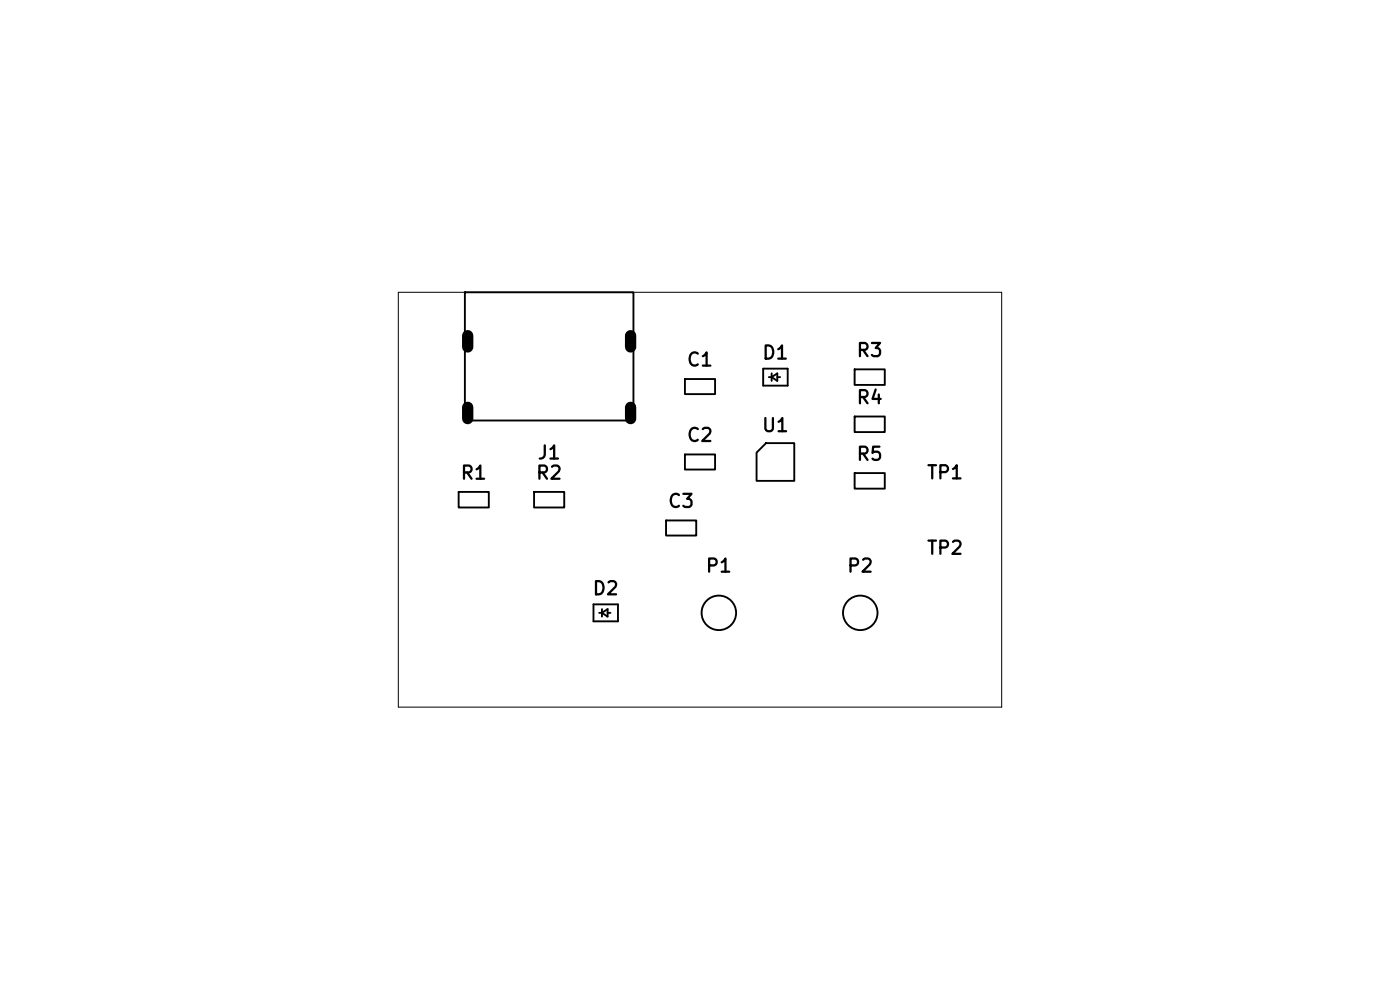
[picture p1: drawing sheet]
<svg xmlns="http://www.w3.org/2000/svg" width="297mm" height="210mm" viewBox="0 0 297 210" stroke-linecap="round" stroke-linejoin="round" font-family="sans-serif">
<defs><g id="words">
<g font-size="2.8">
<text x="161.5" y="76.9">D1</text>
<text x="181.5" y="76.4">R3</text>
<text x="145.5" y="78.4">C1</text>
<text x="181.5" y="86.4">R4</text>
<text x="145.5" y="94.4">C2</text>
<text x="161.4" y="92.3">U1</text>
<text x="113.8" y="98.1">J1</text>
<text x="181.5" y="98.4">R5</text>
<text x="97.5" y="102.4">R1</text>
<text x="113.5" y="102.4">R2</text>
<text x="196.4" y="102.3">TP1</text>
<text x="141.5" y="108.4">C3</text>
<text x="196.4" y="118.3">TP2</text>
<text x="149.5" y="122.1">P1</text>
<text x="179.5" y="122.1">P2</text>
<text x="125.5" y="126.9">D2</text>
</g>
</g></defs>
<g fill="none" stroke="#000" stroke-width=".4">
<path d="M98.6 62h35.8v27.2h-35.8zM161.9 78.2h5.2v3.6h-5.2zM163.7 79.2v1.6M181.3 78.4h6.4v3.3h-6.4zM145.3 80.4h6.4v3.2h-6.4zM145.3 96.4h6.4v3.2h-6.4zM160.5 96l2-2h6v8h-8zM163.1 80h.6M163.7 80l1.2-.8v1.6zM164.9 80h.6M181.3 88.4h6.4v3.3h-6.4zM97.3 104.4h6.4v3.3h-6.4z"/>
<path d="M113.3 104.4h6.4v3.3h-6.4zM141.3 110.4h6.4v3.2h-6.4zM181.3 100.4h6.4v3.3h-6.4zM125.9 128.2h5.2v3.6h-5.2zM127.1 130h.6M127.7 130l1.2-.8v1.6zM127.7 129.2v1.6M128.9 130h.6"/>
<circle cx="152.5" cy="130" r="3.7"/>
<circle cx="182.5" cy="130" r="3.7"/>
</g>
<path d="M84.5 62h128v88h-128z" fill="none" stroke="#000" stroke-width=".21"/>
<path d="M99.2 71.2v2.4M133.8 71.2v2.4M99.2 86.4v2.4M133.8 86.4v2.4" fill="none" stroke="#000" stroke-width="2.4"/>
<use href="#words"/>
</svg>
